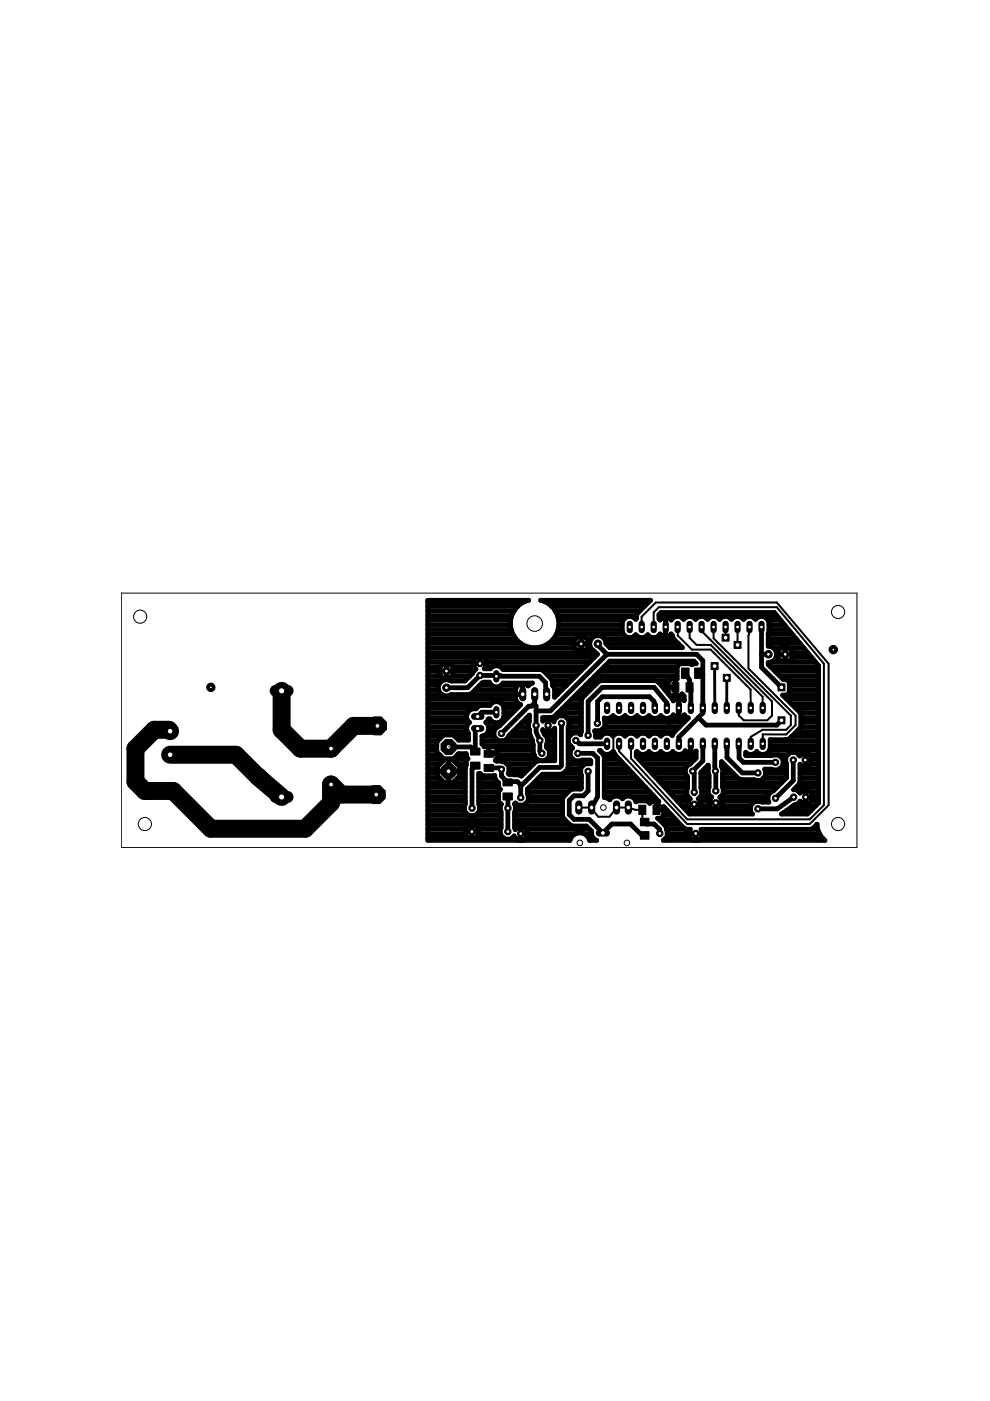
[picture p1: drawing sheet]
<svg xmlns="http://www.w3.org/2000/svg" width="210mm" height="297mm" viewBox="0 0 210 297" stroke-linecap="round" stroke-linejoin="round" font-family="sans-serif">
<g fill="#000" stroke="#000" stroke-width=".21">
<path d="M99.8 158.6h2v1.5h-2zM102.6 159.1h2v1.4h-2zM142.5 144.7h1.4v2h-1.4zM144.5 141.6h1.6v2.2h-1.6zM145.5 144.7h1.4v2h-1.4zM147.3 141.6h1.6v2.2h-1.6zM99.8 161.6h2v1.5h-2zM102.6 162.1h2v1.5h-2zM106.6 168.1h2v1.5h-2zM106.6 165.1h2v1.5h-2zM135.4 170.7h1.5v2h-1.5zM135.8 173.5h1.8v1.6h-1.8z"/>
<path d="M135.8 176.3h1.8v1.6h-1.8zM138.5 170.7h1.4v2h-1.4z"/>
<circle cx="94.7" cy="142.3" r=".87"/>
</g>
<path d="M36.1 155l-.3-.3h-3.1l-4 4v7l2 2h6l8 8h20l5.5-5.5v-3.9l2.1 2.2h7.5M59.7 146.5v8.2l4 4h6.5l4.8-4.8h5M36.1 160h13.9a122.6 122.6 0 0 0 9.7 9" fill="none" stroke="#000" stroke-width="3.8"/>
<g fill="none" stroke="#000" stroke-width="1">
<path d="M90.7 139.4h10.3M90.7 138.4h35.6M90.7 137.4h31.2M90.7 136.4h19.7M90.7 135.4h18.7M90.7 134.5h18.1M90.7 133.5h17.7M90.7 132.5h17.5M90.7 131.5h17.6M90.7 130.5h17.8M90.7 129.5h18.3M90.7 128.6h19.1"/>
<path d="M90.7 127.6h20.5M101.8 139.3v1.4M101.8 139.4h.1M102.5 139.4h23.5M115.5 127.6h22.1M116.3 136.4h5.3M116.9 128.6h19.8M117.3 135.4h4.8M117.7 129.5h18M118 134.5h14.2M118.2 130.5h16.7M118.3 133.5h13.6"/>
<path d="M118.4 131.5h13.7M118.5 132.5h13.4M121.6 136.5h3.2M123.2 134.9v3.2M123.2 137.4h.1M123.2 136.4h.1M123.2 135.4h.1M124.4 135.4h1M124.5 137.4h.8M124.8 136.4h.3M126.8 136.5v.3l1.9 1.9M128.1 135.4h14.7"/>
<path d="M128.5 136.4h15.3M128.7 138.7h19l1.3 1.4v11.1l-5.1 5.1v1.4M128.7 138.7l-12 12h-3M139.7 130.5h25M139.9 134.5a1.59 1.59 0 0 1-2.6 .1 1.57 1.57 0 0 1-2.5 0 1.61 1.61 0 0 1-1.6 .6 1.61 1.61 0 0 1-1.3-1.3v-1.9a1.6 1.6 0 0 1 1.2-1.3 1.6 1.6 0 0 1 1.7 .6l.3-1.2 2.8-2.8h-23.3a5.1 5.1 0 0 1 3 7.9 5.1 5.1 0 0 1-8.4 0 5.1 5.1 0 0 1 2.9-7.9h-21.4v50.9h30.1a2.15 2.15 0 0 1 2.1-1.6 2.15 2.15 0 0 1 2.1 1.6h1.5a1.64 1.64 0 0 1-1.1-2l-1.1-1.1h-2.9a5.1 5.1 0 0 1-2.1-2.1v-3.6l.2-.5 1.4-1.4 .5-.2h1.7l.2-.2-.2-4.2 .9-1h1.3v-.6l-.2-.2-3.2 .2-1-.9v-1.3l.5-.5-.9-1v-1.2l.9-1h1.3l.4 .4v-.5l.2-.2M139.9 134.5l.1-.1a1.42 1.42 0 0 0 2.3 0v.1M139.9 134.5h.1M141.1 130.9v4.1M141.1 132.9h.1M141.1 134.5h.1M141.1 133.5h.1M141.1 132.5h.1"/>
<path d="M141.1 131.5h.1M142.3 134.5h.1M142.3 134.5l.3 .2 .1 .7 2 1.9h-15.4l-.8-.8a1.73 1.73 0 0 0-2.7-1.5 1.73 1.73 0 0 0 .2 3l.7 .7-9.1 9.1v-1.7l-.5-.8M161.5 138.7h1.4M161.5 132.9v8.6l4.2 4.2M162.8 131.5h2.7M162.9 136.4h6.8M162.9 135.4h5.9M162.9 134.5h5.1M163 133.5h4.2M163 132.5h3.4M164 137.4h1.6"/>
<path d="M164.5 139.4h.4M164.6 138.4a1.72 1.72 0 0 1-1.7 2v.5l3.1 3.2h.6l.6 .4 .1 .3v1.9l-.3 .6M164.6 138.4a1.74 1.74 0 0 0-1.7-1.4l.1-5a1.59 1.59 0 0 0-1.2-1.3 1.59 1.59 0 0 0-1.6 .6 1.58 1.58 0 0 0-2.6 0 1.58 1.58 0 0 0-2.5 0 1.58 1.58 0 0 0-2.5 0 1.58 1.58 0 0 0-2.6 0 1.58 1.58 0 0 0-2.5 0 1.58 1.58 0 0 0-2.6 0 1.58 1.58 0 0 0-2.6 .2 1.42 1.42 0 0 0-2.3 0l-.3-.3v-.9l.5-.4h24l9.4 11.2v29.1l-2.4 2.4h-5.5M164.6 138.4h.3M164.9 138.7h3.1M164.9 139.4v-1.3l.9-.9h1.3l.9 .9v1.3M164.9 139.4l.9 .9h1.3l.9-.9M166.5 137.2v3.1M166.5 139.4h.1M166.5 138.4h.1M166.5 137.4h.1M167.3 137.4h3.2"/>
<path d="M168 139.4h4.1M168 138.4h3.3M90.7 152.2h8.3M90.7 147.3h3M90.7 157.1h2.1M90.7 159h1.9M90.7 158.1h1.9M90.7 156.1h3.1M90.7 155.1h8.4M90.7 154.1h8.3M90.7 153.1h8.8M90.7 151.2h8.4"/>
<path d="M90.7 150.2h10.3M90.7 149.2h13.5M90.7 148.2h18.6M90.7 146.3h2.3M90.7 145.3h2.3M90.7 144.3h3.2M90.7 143.3h2.8M90.7 142.3h2.4M90.7 141.4h2.7M90.7 140.4h9.7M93.1 142.3h3.1M94.7 145.8h4.4l2.7-2.6h4.3l-.9 .2h9.2l1.3 1.3v2.3l.2 .2"/>
<path d="M94.7 140.7v3.1M94.7 143.3h.1M94.7 142.3h.1M94.7 141.4h.1M95.4 144.3h3.3M95.8 143.3h3.9M95.9 141.4h4.5M96.2 142.3h4.2M96.4 156.1h3M99 154.1v.7l.4 .7v1.4h-2.2l-1.1-1h-2l-1.5 1.4v2.1l1.5 1.5h2l1.1-1.1h1.6v.5l.4 .5-.4 .6v.8l-.1 .6v7.7l-.2 .2v1.3l.9 .9h1.3l.9-.9v-1.3l-.1-.2v-6.5h.3l.6 .5 2.5-.1 .2 1 .6 .6v.8l.4 .6-.4 .5v1.9l.2 .3 .4 .4-.2 .2 .2 4.8-.2 .2v1.3l.9 .9h1.3l.7-.7 .8 1h1.2l.8-.9v-1.2l-.8-.8h-1.2l-.6 .6-.1-.4v-3.3l.2-.2v-1.3l-.2-.3M100.4 140.7h2.8M100.7 146.3h8.6"/>
<path d="M101 150.2l.4-.4 .5-.2h2a1.59 1.59 0 0 1 1.6-.8 1.59 1.59 0 0 1 1.3 1.2v2a1.58 1.58 0 0 1-1.3 1.3 1.58 1.58 0 0 1-1.6-.9h-.4l-.5 .8 .4 .3 .2 .6M101 150.2a1.71 1.71 0 0 0-1.9 .9 1.71 1.71 0 0 0 .4 2.1l-.3 .3-.2 .6M101.3 154.5l-.5 .5v4.3l-1-.9h-4.4M101.7 145.3h2.5M101.8 140.4h.1M102.2 157.1h10.7M102.2 156.1h2.6M102.5 158.1h10.6M103 153.1h1.7M103.1 141.4h1.4M103.2 140.4h21.9M103.5 155.1h1.3"/>
<path d="M103.6 154.1a1.6 1.6 0 0 1-1.4 2v1.7l.4 .5h2.3l.4 .4 .1 1.9-.2 .4M103.6 154.1h1.9M103.6 158.3v1.5h1.8M103.6 159h.1M105.2 151h-3l-.9 .9M105.4 159h7.7M105.8 153.1h.9M106 141.4h18.1M106.3 145.3h3.5M106.3 149.2h3.7M106.6 141.9l8 .1a6.4 6.4 0 0 1 2.5 2.4v.9M106.6 141.8v.1"/>
<path d="M106.6 141.9a1.6 1.6 0 0 0-2.6-.1h-1.3l.5-.5v-1.2l-.8-.8h-1.2l-.8 .8v1.2l.5 .5-2.3 2.6h-2.9a1.75 1.75 0 0 0-2.8 1.4 1.75 1.75 0 0 0 2.8 1.5h13.6M106.7 152.2h1M106.8 151.2h1.8M106.8 150.2h2.8M107.9 156.1h4.6M108.7 155.1h3.5M109.7 154.1h2.4M109.8 145.3a1.51 1.51 0 0 1 2.2 .1l.9-.6h-6.3a1.57 1.57 0 0 1-1.5 .9 1.57 1.57 0 0 1-1.3-1.1h-1.2l-.4 .2-2.2 2.2-.6 .3M109.8 145.3l-.5 .8v2a1.49 1.49 0 0 0 1.1 1.3l-4.5 4.5h-.2l-.9 1v1.2l.9 1M110.7 153.1h1.4M110.8 144.9v2.3h-1.5M110.8 146.3h.1"/>
<path d="M110.8 145.3h.1M111.7 152.2h.5M111.8 145.3h.3M112.1 153.1v1.4l.1 .1v.9l.3 .5M112.1 153.1l.1-.1v-1.4l-4.3 4.3v.2l-.9 1M112.5 156h.1M112.5 156l.4 1 .2 2.6 .2 .8 .9 .9M113.2 149.2l-.5 .5h-.6l-5.8 5.8M113.2 149.2l.5 .5v5.5l.8 1.8v2.3l.4 .4M113.4 147.2v1.9l-.2 .1M115.1 152.2h2.9M115.2 155.1h.3"/>
<path d="M115.3 142.3h7.8M115.8 156.1h1.8M115.9 158.1h1.7M116 157.1h1.6M116.2 152.4v2.8M116.2 153.8h.1M116.2 155.1h.1M116.2 154.1h.1M116.2 153.1h.1M116.3 143.3h5.8M116.4 159h1.2M116.5 159.1l-.6-.6 .1-2.1-.5-.6-.4-1.1 .5 .5h1.2l.8-.8v6.9h-3.5l-.5 .2-3 3-.6-.2-2-.1-.2-.2"/>
<path d="M116.5 159.1v1.3l-1 .9M116.9 155.1h.7M117.1 144.3h4M117.1 145.3h3M117.6 147.3h.6M117.6 146.3h1.5M118.3 151.2h5M119 153.4v9l-.3 .3h-4.3l-4 4M119.2 150.2h4.1M120.1 152.2h3.2M120.2 149.2h3.1M120.5 154.2v8.5l-.3 .5-.7 .7-.5 .2h-4l-3.2 3.2 .2 2.5-.9 .9h-1.4l-.4-.5-.1 .2"/>
<path d="M120.5 157.1h.1M120.5 159h.4M120.5 158.1h.4M120.5 156.1h.3M120.5 155.1h2.8M120.5 154.1h2.8M120.6 153.1h2.7M121.2 148.2h2.2M122.1 157l.8 .7h5.8M122.2 147.3h2M122.5 159.7h3.2l1 1v8.2l-1.3 2.3M123.2 146.3h2"/>
<path d="M123.9 147.5l3-3 .5-.2h11.2h.5l.5 .3 3 3.6 .2 .4 .4-.4M123.9 147.5h.1M123.9 147.5l-.4 .4-.2 .5v6.7M124.2 145.3h1.9M125.1 144.3h13.4M126.1 155.1h17M126.1 143.3h17.5M126.3 156.1h1.1M126.5 144.9h.1M127.1 142.3h16.5M127.5 159.5l.4 .4 .2 .5v8.7l1.2 .5a1.64 1.64 0 0 1 2.7-.2 1.65 1.65 0 0 1 1.6-.6 1.65 1.65 0 0 1 1.3 1.2l.4-.2h1.8l.7 .5 .6-.4h1.3l-9.2-9.9M127.5 159.5h.1"/>
<path d="M128.1 154.1h16M128.1 141.4h15.5M128.2 153.1h16.9M129.1 140.4h18.2M129.4 152.2h1.2M130.1 159.5h.1M130.1 159.5l.2 .4M130.2 159.5l-.2-.2a1.58 1.58 0 0 1-2.7-.2h-.2l.4 .4M130.3 159.9h.1M130.3 159.9l.2 .1M131.9 152.2h1.2M134.5 152.2h1.1"/>
<path d="M137 152.2h1.2M138.7 144.3h3.1M138.9 150.1l-.2 .2v-1.6l-1-1h-10l-1 1v4.7M139.6 152.2h1.1M140.2 145.3h1.5M141 146.3h.7M141.4 150.1v-1.1l-2.7-3.3h-11l-3 3v7.2M141.7 145.7h1.5M141.8 147.3h.1M142.1 152.2h3.7M142.6 148.2h.6M143.2 144v3.5"/>
<path d="M143.2 148.2l.6-.2 .9 .2M143.2 147.3h.1M143.2 146.3h.1M143.2 145.3h.1M143.2 144.3h.1M143.8 152.2l-.6-.2-.4-.4a1.58 1.58 0 0 1-2.7 .1 1.55 1.55 0 0 1-2.5 0 1.58 1.58 0 0 1-2.5 0 1.58 1.58 0 0 1-2.6 0 1.58 1.58 0 0 1-2.5 0 1.53 1.53 0 0 1-1.9 .5l.1 1.8-.9 .9h-1.2l.2 .4v1h1a1.57 1.57 0 0 1 2.7-.2 1.57 1.57 0 0 1 2.5 0 1.57 1.57 0 0 1 2.6 0 1.57 1.57 0 0 1 2.5 0 1.55 1.55 0 0 1 2.5 0 1.56 1.56 0 0 1 2.4-.1l.2-.5 3.3-3.3-.4-.1-.5-.5-.4 .4-.6 .2M143.9 148v4.2M143.9 150.1h.1M143.9 151.2h.1M143.9 150.2h.1M143.9 149.2h.1M143.9 148.2h.1"/>
<path d="M144.5 147.3h.2M144.7 147.3l.4 .3v.9l-.4-.3M144.7 147.3l-.1-.2-.6 .4h-1.6l-.4-.2-.3-.5v-2.3l.5-.5h1.4v-2.5l.4-.6 .3-.2h2l.4 .2 .4-.2h.5l-.5-.5h-17.8l-11.8 11.7-.5 .2h-1.9v.8l.5-.5h1.2l.7 .7v-.4l.9-.9h1.3l.9 .9v1.3l-.1 .2M144.7 148.2h.4M145.3 142.7l.9 1.5v1.5l.3 .3v4.1M146.5 159h.1M146.5 158.1h.1M146.5 157.7v2.1M148.1 142.7l.9 .4M148.1 152.1l1.6 1.6h15l1-1M149 157.7v3.6l-2.1 2.2 .3 .3v4.2M151.6 157.7l.2 10"/>
<path d="M154.1 157.7v2.9l3.3 3.3h3.3M156.6 157.7l.1 3 .9 .9h6.8M163.1 159h10.5M163.3 157.1h10.3M163.3 158.1h10.3M163.3 141.4h10.3M163.4 140.4h9.5M164.3 142.3h9.3M165.3 143.3h8.3M166.8 148.2h6.8M166.9 156.8v.1M166.9 156.8h-3.6v1.9a1.6 1.6 0 0 1-1.2 1.2 1.6 1.6 0 0 1-1.7-.6 1.53 1.53 0 0 1-2.3 .2l.1 .7h5.4l.2-.1h1.3l.9 .9v1.3l-.9 .9-3-.1 .2 .1v1.3l-.9 1h-1.4l-.1-.2h-2.8l-.5-.2-3.6-3.6a2.28 2.28 0 0 0 .3 1.7l-.1 .8"/>
<path d="M167 147.3l-1.1 .1 3.7 3.7 .2 .4v2.4l-.5 .8M167 147.3h6.6M167 144.3h6.6M167.3 156.7l-.4 .1M167.3 156.7h.1M167.3 146.3h6.3M167.3 145.3h6.3M167.6 156.4l-.3 .3M167.6 156.4h.1M167.8 149.2h5.8M167.9 156.1h5.7M168.7 150.2h4.9"/>
<path d="M168.9 155.1h4.7M169.3 154.7l-1.7 1.7M169.3 154.7h.1M169.7 151.2h3.9M169.7 154.1h3.9M169.8 152.2h3.8M169.8 153.1h3.8M170.7 159.7v2.9M90.7 164h2.1M90.7 177.7h8.8M90.7 176.8h7.9M90.7 175.8h7.9"/>
<path d="M90.7 174.8h15.6M90.7 173.8h15.6M90.7 172.8h8.6M90.7 171.8h7.8M90.7 170.9h7.8M90.7 169.9h8M90.7 168.9h8M90.7 167.9h8M90.7 166.9h8M90.7 165.9h8M90.7 165h2.5M90.7 163h2.1"/>
<path d="M90.7 162h2.6M90.7 161h8.4M90.7 160h2.5M92.8 163.5h4.7M95.1 164h.1M95.1 161.2v4.7M95.1 165h.1M95.1 163h.1M95.1 162h.1M96.9 162h1.9M97 160h1.8M97 165h1.7"/>
<path d="M97.5 164h1.2M97.5 163h1.2M98.6 175.7v1.2l.9 .9h1.1l.9-.9v-1.2M98.6 176.3h2.9M98.6 175.7l.9-.8h1.1l.9 .8M100.1 174.9v2.9M100.1 177.7h.1M100.1 176.8h.1M100.1 175.8h.1M100.6 177.7h6.2M100.8 162.3l-.7 .7v8.3M100.8 172.8h5.5"/>
<path d="M101.5 176.8h4.6M101.5 175.8h4.6M101.5 169.9h4.2M101.5 168.9h4.2M101.5 167.9h4.2M101.5 166.9h4.3M101.5 165.9h4.2M101.5 165h3.4M101.6 171.8h4.5M101.6 170.9h4.5M103.6 162.8h2.4l.3 .3v1.5l1.3 1.3 .2-.2h1.9l.7 .7v2.7M105.2 161l-.2 .2 .3 .2 1.7 .1 .9 1v1.3l-.1 .2"/>
<path d="M105.2 161h8.8M105.4 160h7.8M107.4 162h5.7M107.6 168.9l.1 7.4M107.8 164h3.3M107.9 163h4.2M108.5 177.7h.9M109.1 174.8h11.7M109.1 173.8h10.7M109.1 172.8h10.2M109.2 170.4h-.1M109.2 175.8h.2"/>
<path d="M109.3 171.8h10M109.3 170.9h10M110.4 176.7h1.4M110.4 175.3v2.9M110.4 177.7h.1M110.4 176.8h.1M110.4 175.8h.1M111.4 177.7h9.6M111.5 175.8h13.5M111.8 176.8h10.3M111.8 167.9h8.7M111.9 169.9h7.4"/>
<path d="M112 168.9h7.5M112.2 166.9h11.1M113.2 165.9h10.1M114.2 165h9.1M115.8 161h1.8M116.5 160h1.1M119.4 164h3.7M119.9 163.5h.1M120.3 163h2.8M120.5 162h3.5M120.5 161h1.1M120.5 160h.4"/>
<path d="M123.8 176.8h1.6M124.7 163.5v4.2l-1 1h-2l-1 1v3l1 1h3.2l2.9 2.9 1.9-1.9h4l2.4 2.4h.6M124.8 177.7h1M128 160h2.4M128.1 164h6M128.1 167.9h9.7M128.1 166.9h8.8M128.1 165.9h7.9M128.1 165h6.9M128.1 163h5.1M128.1 162h4.2M128.1 161h3.3"/>
<path d="M128.1 168.9h2.1M131.3 168.9h1.4M133.8 168.9h4.9M134.8 169.9h.3M134.9 160h12.7M135.5 161h11.8M136.4 162h9.9M136.7 174.3l.4 .4h1.6l1.2 1.2v.8M137.3 169.9h2.3M137.3 163h8.1M138.2 164h7.2M139.1 165h6.7"/>
<path d="M139.2 171.7h1.5M139.2 169.9v1.8M139.2 170.9h.1M139.8 173.8h3.5M140 165.9h5.8M140.7 172.8h1.7M140.7 171.8h.8M140.8 174.8h3.4M140.9 166.9h4.9M141.1 177.7h5.4M141.3 175.8h4M141.5 176.8h4.6"/>
<path d="M141.9 167.9h3.7M142.8 168.9h3.1M143.7 169.9h2.1M144.6 170.9h1.2M144.7 175.3l-4-4.3-.1 2.1-.4 .3-.8 .1 .5 .4a3.3 3.3 0 0 1 1.6 3.5l-.9 .8h34.3l-1-1.1M144.7 175.3h.1M144.7 175.3l.4 .3M145.1 175.6v.1M145.1 175.7l.3 .1M145.4 175.8h1l-.3 .3v1.2l.8 .8h1.2l.8-.8v-1.2l-.3-.3h23.3l.4-.1 .9-.9 .2 1.2M145.5 175.8h.1M145.5 171.8h1"/>
<path d="M145.8 170.5h2.8M146.1 176.7h2.8M146.3 162l1.3-1.3v-1.5a1.41 1.41 0 0 1-2.3 0 1.58 1.58 0 0 1-2.6 .1 1.57 1.57 0 0 1-2.6 0 1.55 1.55 0 0 1-2.5 0 1.58 1.58 0 0 1-2.5 0l-.2 .2v.9l11.3 12.2h13.4l-.5-.5v-1.3M146.3 162a1.53 1.53 0 0 0-.5 2.6l-.2 4 .7 .8-.5 .5v1.2l.8 .8h1.2l.8-.8v-1.2l-.6-.5 .8-.8-.2-4.9 1.5-1.5v1.6l.2 .6v2.5l-.1 .1v1.3l.7 .8-.6 .5v1.2l.9 .8h1.2l.8-.8v-1.2l-.6-.5 .7-.8-.1-4.3M147.2 170.5v1.4M147.2 171.8h.1M147.2 170.9h.1M147.5 176.7v1.4M147.5 177.7h.1M147.5 176.8h.1M147.9 171.8h11.2M148.5 177.7h26"/>
<path d="M148.5 168.9h2.2M148.6 169.9h1.7M148.6 164h1.6M148.6 170.9h1.8M148.6 166.9h1.7M148.6 165.9h1.7M148.6 165h1.7M148.8 167.9h1.4M148.9 176.8h24.9M149.4 163h.8M150.3 170.2h2.9M151.8 170.2v1.4"/>
<path d="M151.8 170.9h.1M152.8 168.9h10.1M153 162h.5M153.1 170.9h6M153.2 164h2.3M153.2 169.9h9.7M153.2 165.9h12.5M153.2 165h3.3M153.2 163h1.3M153.2 166.9h11.6M153.3 167.9h10.3M158.1 160h9"/>
<path d="M161.8 165h4.9M162.3 164h4.5M162.9 169.9v-1.3l.9-.9h.2l2.8-2.8v-3l-.2-.1v-1.3l.9-.9h1.3l.8 .7 .5-.6h1.2l.8 .8v1.2l-.8 .9h-1.2l-.5-.6v3.8l-.2 .5-1.1 1.1h.6l.8 .8 .5-.6h1.2l.8 .8v1.2l-.8 .8h-1.2l-.5-.5-.8 .7h-.4l-2.8 2M162.9 169.9l.1 .2-3-.2-.9 .9M165.3 163h1.5M165.7 172.6h.1M166 162h.8M166 161h.6M166.8 171.8h5.2M168.1 170.9h4.9M168.2 161.1v4.4l-3.8 3.7M168.3 169l-3.5 2.5h-4.1"/>
<path d="M168.8 166.9h4.8M169.3 160h.5M169.4 167.9h.5M169.5 165.9h4.1M169.6 164h4M169.6 165h4M169.6 163h4M170.7 161.1h1.4M170.7 162h.1M170.7 161h.1M170.7 160h.1M170.8 167.6v2.8"/>
<path d="M170.8 169h1.4M170.8 169.9h.1M170.8 168.9h.1M170.8 167.9h.1M171.6 160h2M171.7 167.9h1.9M171.9 162h1.7M172 169.9h1.6M172 175.8h1.4M172.1 161h1.5M172.2 168.9h1.4M173.2 174.8h.1"/>
<path d="M173.4 176h.1M173.4 176l.5 1.1M173.9 177.1h.1"/>
<circle cx="123.2" cy="136.5" r="1.7"/>
<circle cx="94.7" cy="142.3" r="1.68"/>
<circle cx="95.1" cy="163.5" r="2.54"/>
</g>
<path d="M136.1 132.9l-.1-2.2 3-3h25.7l11 13v30l-4 4h-26l-14.4-15.4v-1.6M138.6 132.9v-3.1l1.1-1.1h25l10 12v30l-3 3h-26l-11.9-12.9v-3.1M143.7 132.9v1.8l3 3h4l8.4 8.5 .1 3.9M146.2 132.9v2.4l1.5 1.4h3l11 11v2.4M148.8 132.9v.9l14.9 14.9v3l-1 1h-5l-1.1-1v-1.6M151.3 132.9v2.4l16.4 16.4v2l-1 1h-5l-2.5 1.5v1.5M153.8 132.9v2.3M156.4 132.9v3.8M158.9 132.9v1.1l-.2 .7v7l10 10v2l-2 2h-5v2M143.9 150.1l-.2 .2v1.4l-3.6 3.6h-9.9l-.2 5.1 6 6 9.7 10.3h1.8M122.7 171.2h2.7v.2l1.5 1.8h2.3l1.5-2h2.5l1.5 .5h1.5v2.1l.5 .5" fill="none" stroke="#000" stroke-width=".42"/>
<path d="M151.5 141.2l.1 8.9M154.1 143.7v6.4" fill="none" stroke="#000" stroke-width=".61"/>
<circle cx="94.7" cy="142.3" r=".4" fill="#fff" stroke="#000" stroke-width=".21"/>
<circle cx="94.7" cy="145.8" r=".8" fill="#000" stroke="#000" stroke-width=".21"/>
<circle cx="94.7" cy="145.8" r=".4" fill="#fff" stroke="#000" stroke-width=".21"/>
<path d="M35.2 155h1.8" fill="none" stroke="#000" stroke-width="1.8"/>
<circle cx="36.1" cy="155" r=".59" fill="#fff" stroke="#000" stroke-width=".21"/>
<path d="M35.2 160h1.8" fill="none" stroke="#000" stroke-width="1.8"/>
<circle cx="36.1" cy="160" r=".59" fill="#fff" stroke="#000" stroke-width=".21"/>
<path d="M69.4 166.3h1.6" fill="none" stroke="#000" stroke-width="1.5"/>
<circle cx="70.2" cy="166.3" r=".51" fill="#fff" stroke="#000" stroke-width=".21"/>
<path d="M69.4 158.7h1.6" fill="none" stroke="#000" stroke-width="1.5"/>
<circle cx="70.2" cy="158.7" r=".51" fill="#fff" stroke="#000" stroke-width=".21"/>
<circle cx="80" cy="153.9" r="2.06" fill="#000" stroke="#000" stroke-width=".21"/>
<circle cx="80" cy="153.9" r=".51" fill="#fff" stroke="#000" stroke-width=".21"/>
<circle cx="79.8" cy="168.5" r="2.06" fill="#000" stroke="#000" stroke-width=".21"/>
<circle cx="79.8" cy="168.5" r=".51" fill="#fff" stroke="#000" stroke-width=".21"/>
<circle cx="95.1" cy="158.4" r="1.72" fill="#000" stroke="#000" stroke-width=".21"/>
<circle cx="95.1" cy="158.4" r=".51" fill="#fff" stroke="#000" stroke-width=".21"/>
<circle cx="95.1" cy="163.5" r="1.72" fill="#000" stroke="#000" stroke-width=".21"/>
<circle cx="95.1" cy="163.5" r=".51" fill="#fff" stroke="#000" stroke-width=".21"/>
<path d="M105.2 142.7v1.4" fill="none" stroke="#000" stroke-width="1.3"/>
<circle cx="105.2" cy="143.4" r=".4" fill="#fff" stroke="#000" stroke-width=".21"/>
<path d="M105.2 150.3v1.4" fill="none" stroke="#000" stroke-width="1.3"/>
<circle cx="105.2" cy="151" r=".4" fill="#fff" stroke="#000" stroke-width=".21"/>
<circle cx="101.8" cy="143.2" r=".71" fill="#000" stroke="#000" stroke-width=".21"/>
<circle cx="101.8" cy="143.2" r=".4" fill="#fff" stroke="#000" stroke-width=".21"/>
<circle cx="101.8" cy="140.7" r=".71" fill="#000" stroke="#000" stroke-width=".21"/>
<circle cx="101.8" cy="140.7" r=".4" fill="#fff" stroke="#000" stroke-width=".21"/>
<circle cx="107.7" cy="171.3" r=".71" fill="#000" stroke="#000" stroke-width=".21"/>
<circle cx="107.7" cy="171.3" r=".4" fill="#fff" stroke="#000" stroke-width=".21"/>
<circle cx="100.1" cy="171.3" r=".71" fill="#000" stroke="#000" stroke-width=".21"/>
<circle cx="100.1" cy="171.3" r=".4" fill="#fff" stroke="#000" stroke-width=".21"/>
<circle cx="100.1" cy="176.3" r=".71" fill="#000" stroke="#000" stroke-width=".21"/>
<circle cx="100.1" cy="176.3" r=".4" fill="#fff" stroke="#000" stroke-width=".21"/>
<circle cx="107.7" cy="176.3" r=".71" fill="#000" stroke="#000" stroke-width=".21"/>
<circle cx="107.7" cy="176.3" r=".4" fill="#fff" stroke="#000" stroke-width=".21"/>
<circle cx="126.7" cy="153.4" r=".71" fill="#000" stroke="#000" stroke-width=".21"/>
<circle cx="126.7" cy="153.4" r=".4" fill="#fff" stroke="#000" stroke-width=".21"/>
<circle cx="119" cy="153.4" r=".71" fill="#000" stroke="#000" stroke-width=".21"/>
<circle cx="119" cy="153.4" r=".4" fill="#fff" stroke="#000" stroke-width=".21"/>
<circle cx="106.3" cy="155.5" r=".71" fill="#000" stroke="#000" stroke-width=".21"/>
<circle cx="106.3" cy="155.5" r=".4" fill="#fff" stroke="#000" stroke-width=".21"/>
<circle cx="106.3" cy="163.1" r=".71" fill="#000" stroke="#000" stroke-width=".21"/>
<circle cx="106.3" cy="163.1" r=".4" fill="#fff" stroke="#000" stroke-width=".21"/>
<circle cx="110.4" cy="169.1" r=".71" fill="#000" stroke="#000" stroke-width=".21"/>
<circle cx="110.4" cy="169.1" r=".4" fill="#fff" stroke="#000" stroke-width=".21"/>
<circle cx="110.4" cy="176.7" r=".71" fill="#000" stroke="#000" stroke-width=".21"/>
<circle cx="110.4" cy="176.7" r=".4" fill="#fff" stroke="#000" stroke-width=".21"/>
<path d="M128.7 157v1.4" fill="none" stroke="#000" stroke-width="1.3"/>
<circle cx="128.7" cy="157.7" r=".4" fill="#fff" stroke="#000" stroke-width=".21"/>
<path d="M131.3 157v1.4" fill="none" stroke="#000" stroke-width="1.3"/>
<circle cx="131.3" cy="157.7" r=".4" fill="#fff" stroke="#000" stroke-width=".21"/>
<path d="M143.9 157v1.4" fill="none" stroke="#000" stroke-width="1.3"/>
<circle cx="143.9" cy="157.7" r=".4" fill="#fff" stroke="#000" stroke-width=".21"/>
<path d="M146.5 157v1.4" fill="none" stroke="#000" stroke-width="1.3"/>
<circle cx="146.5" cy="157.7" r=".4" fill="#fff" stroke="#000" stroke-width=".21"/>
<path d="M133.8 157v1.4" fill="none" stroke="#000" stroke-width="1.3"/>
<circle cx="133.8" cy="157.7" r=".4" fill="#fff" stroke="#000" stroke-width=".21"/>
<path d="M136.3 157v1.4" fill="none" stroke="#000" stroke-width="1.3"/>
<circle cx="136.3" cy="157.7" r=".4" fill="#fff" stroke="#000" stroke-width=".21"/>
<path d="M141.4 157v1.4" fill="none" stroke="#000" stroke-width="1.3"/>
<circle cx="141.4" cy="157.7" r=".4" fill="#fff" stroke="#000" stroke-width=".21"/>
<path d="M138.9 157v1.4" fill="none" stroke="#000" stroke-width="1.3"/>
<circle cx="138.9" cy="157.7" r=".4" fill="#fff" stroke="#000" stroke-width=".21"/>
<path d="M149 157v1.4" fill="none" stroke="#000" stroke-width="1.3"/>
<circle cx="149" cy="157.7" r=".4" fill="#fff" stroke="#000" stroke-width=".21"/>
<path d="M151.6 157v1.4" fill="none" stroke="#000" stroke-width="1.3"/>
<circle cx="151.6" cy="157.7" r=".4" fill="#fff" stroke="#000" stroke-width=".21"/>
<path d="M154.1 157v1.4" fill="none" stroke="#000" stroke-width="1.3"/>
<circle cx="154.1" cy="157.7" r=".4" fill="#fff" stroke="#000" stroke-width=".21"/>
<path d="M156.6 157v1.4" fill="none" stroke="#000" stroke-width="1.3"/>
<circle cx="156.6" cy="157.7" r=".4" fill="#fff" stroke="#000" stroke-width=".21"/>
<path d="M159.2 157v1.4" fill="none" stroke="#000" stroke-width="1.3"/>
<circle cx="159.2" cy="157.7" r=".4" fill="#fff" stroke="#000" stroke-width=".21"/>
<path d="M161.7 157v1.4" fill="none" stroke="#000" stroke-width="1.3"/>
<circle cx="161.7" cy="157.7" r=".4" fill="#fff" stroke="#000" stroke-width=".21"/>
<path d="M161.7 149.4v1.3" fill="none" stroke="#000" stroke-width="1.3"/>
<circle cx="161.7" cy="150.1" r=".4" fill="#fff" stroke="#000" stroke-width=".21"/>
<path d="M159.2 149.4v1.3" fill="none" stroke="#000" stroke-width="1.3"/>
<circle cx="159.2" cy="150.1" r=".4" fill="#fff" stroke="#000" stroke-width=".21"/>
<path d="M156.6 149.4v1.3" fill="none" stroke="#000" stroke-width="1.3"/>
<circle cx="156.6" cy="150.1" r=".4" fill="#fff" stroke="#000" stroke-width=".21"/>
<path d="M154.1 149.4v1.3" fill="none" stroke="#000" stroke-width="1.3"/>
<circle cx="154.1" cy="150.1" r=".4" fill="#fff" stroke="#000" stroke-width=".21"/>
<path d="M151.6 149.4v1.3" fill="none" stroke="#000" stroke-width="1.3"/>
<circle cx="151.6" cy="150.1" r=".4" fill="#fff" stroke="#000" stroke-width=".21"/>
<path d="M149 149.4v1.3" fill="none" stroke="#000" stroke-width="1.3"/>
<circle cx="149" cy="150.1" r=".4" fill="#fff" stroke="#000" stroke-width=".21"/>
<path d="M146.5 149.4v1.3" fill="none" stroke="#000" stroke-width="1.3"/>
<circle cx="146.5" cy="150.1" r=".4" fill="#fff" stroke="#000" stroke-width=".21"/>
<path d="M143.9 149.4v1.3" fill="none" stroke="#000" stroke-width="1.3"/>
<circle cx="143.9" cy="150.1" r=".4" fill="#fff" stroke="#000" stroke-width=".21"/>
<path d="M141.4 149.4v1.3" fill="none" stroke="#000" stroke-width="1.3"/>
<circle cx="141.4" cy="150.1" r=".4" fill="#fff" stroke="#000" stroke-width=".21"/>
<path d="M138.9 149.4v1.3" fill="none" stroke="#000" stroke-width="1.3"/>
<circle cx="138.9" cy="150.1" r=".4" fill="#fff" stroke="#000" stroke-width=".21"/>
<path d="M136.3 149.4v1.3" fill="none" stroke="#000" stroke-width="1.3"/>
<circle cx="136.3" cy="150.1" r=".4" fill="#fff" stroke="#000" stroke-width=".21"/>
<path d="M133.8 149.4v1.3" fill="none" stroke="#000" stroke-width="1.3"/>
<circle cx="133.8" cy="150.1" r=".4" fill="#fff" stroke="#000" stroke-width=".21"/>
<path d="M131.3 149.4v1.3" fill="none" stroke="#000" stroke-width="1.3"/>
<circle cx="131.3" cy="150.1" r=".4" fill="#fff" stroke="#000" stroke-width=".21"/>
<path d="M128.7 149.4v1.3" fill="none" stroke="#000" stroke-width="1.3"/>
<circle cx="128.7" cy="150.1" r=".4" fill="#fff" stroke="#000" stroke-width=".21"/>
<circle cx="151.7" cy="163.5" r=".66" fill="#000" stroke="#000" stroke-width=".21"/>
<circle cx="151.7" cy="163.5" r=".4" fill="#fff" stroke="#000" stroke-width=".21"/>
<circle cx="146.9" cy="163.5" r=".66" fill="#000" stroke="#000" stroke-width=".21"/>
<circle cx="146.9" cy="163.5" r=".4" fill="#fff" stroke="#000" stroke-width=".21"/>
<circle cx="122.1" cy="157" r=".71" fill="#000" stroke="#000" stroke-width=".21"/>
<circle cx="122.1" cy="157" r=".4" fill="#fff" stroke="#000" stroke-width=".21"/>
<circle cx="114.5" cy="157" r=".71" fill="#000" stroke="#000" stroke-width=".21"/>
<circle cx="114.5" cy="157" r=".4" fill="#fff" stroke="#000" stroke-width=".21"/>
<circle cx="147.2" cy="168" r=".71" fill="#000" stroke="#000" stroke-width=".21"/>
<circle cx="147.2" cy="168" r=".4" fill="#fff" stroke="#000" stroke-width=".21"/>
<circle cx="147.2" cy="170.5" r=".71" fill="#000" stroke="#000" stroke-width=".21"/>
<circle cx="147.2" cy="170.5" r=".4" fill="#fff" stroke="#000" stroke-width=".21"/>
<circle cx="151.8" cy="170.2" r=".71" fill="#000" stroke="#000" stroke-width=".21"/>
<circle cx="151.8" cy="170.2" r=".4" fill="#fff" stroke="#000" stroke-width=".21"/>
<circle cx="151.8" cy="167.7" r=".71" fill="#000" stroke="#000" stroke-width=".21"/>
<circle cx="151.8" cy="167.7" r=".4" fill="#fff" stroke="#000" stroke-width=".21"/>
<path d="M133.5 132.3v1.3" fill="none" stroke="#000" stroke-width="1.3"/>
<circle cx="133.5" cy="132.9" r=".4" fill="#fff" stroke="#000" stroke-width=".21"/>
<path d="M136.1 132.3v1.3" fill="none" stroke="#000" stroke-width="1.3"/>
<circle cx="136.1" cy="132.9" r=".4" fill="#fff" stroke="#000" stroke-width=".21"/>
<path d="M138.6 132.3v1.3" fill="none" stroke="#000" stroke-width="1.3"/>
<circle cx="138.6" cy="132.9" r=".4" fill="#fff" stroke="#000" stroke-width=".21"/>
<path d="M141.1 132.3v1.3" fill="none" stroke="#000" stroke-width="1.3"/>
<circle cx="141.1" cy="132.9" r=".4" fill="#fff" stroke="#000" stroke-width=".21"/>
<path d="M143.7 132.3v1.3" fill="none" stroke="#000" stroke-width="1.3"/>
<circle cx="143.7" cy="132.9" r=".4" fill="#fff" stroke="#000" stroke-width=".21"/>
<path d="M146.2 132.3v1.3" fill="none" stroke="#000" stroke-width="1.3"/>
<circle cx="146.2" cy="132.9" r=".4" fill="#fff" stroke="#000" stroke-width=".21"/>
<path d="M148.8 132.3v1.3" fill="none" stroke="#000" stroke-width="1.3"/>
<circle cx="148.8" cy="132.9" r=".4" fill="#fff" stroke="#000" stroke-width=".21"/>
<path d="M151.3 132.3v1.3" fill="none" stroke="#000" stroke-width="1.3"/>
<circle cx="151.3" cy="132.9" r=".4" fill="#fff" stroke="#000" stroke-width=".21"/>
<path d="M153.8 132.3v1.3" fill="none" stroke="#000" stroke-width="1.3"/>
<circle cx="153.8" cy="132.9" r=".4" fill="#fff" stroke="#000" stroke-width=".21"/>
<path d="M156.4 132.3v1.3" fill="none" stroke="#000" stroke-width="1.3"/>
<circle cx="156.4" cy="132.9" r=".4" fill="#fff" stroke="#000" stroke-width=".21"/>
<path d="M158.9 132.3v1.3" fill="none" stroke="#000" stroke-width="1.3"/>
<circle cx="158.9" cy="132.9" r=".4" fill="#fff" stroke="#000" stroke-width=".21"/>
<path d="M161.5 132.3v1.3" fill="none" stroke="#000" stroke-width="1.3"/>
<circle cx="161.5" cy="132.9" r=".4" fill="#fff" stroke="#000" stroke-width=".21"/>
<path d="M110.8 146.4v1.6" fill="none" stroke="#000" stroke-width="1.5"/>
<circle cx="110.8" cy="147.2" r=".51" fill="#fff" stroke="#000" stroke-width=".21"/>
<path d="M113.4 146.4v1.6" fill="none" stroke="#000" stroke-width="1.5"/>
<circle cx="113.4" cy="147.2" r=".51" fill="#fff" stroke="#000" stroke-width=".21"/>
<path d="M115.9 146.4v1.6" fill="none" stroke="#000" stroke-width="1.5"/>
<circle cx="115.9" cy="147.2" r=".51" fill="#fff" stroke="#000" stroke-width=".21"/>
<circle cx="123.2" cy="136.5" r=".87" fill="#000" stroke="#000" stroke-width=".21"/>
<circle cx="123.2" cy="136.5" r=".4" fill="#fff" stroke="#000" stroke-width=".21"/>
<circle cx="126.8" cy="136.5" r=".8" fill="#000" stroke="#000" stroke-width=".21"/>
<circle cx="126.8" cy="136.5" r=".4" fill="#fff" stroke="#000" stroke-width=".21"/>
<circle cx="113.7" cy="153.8" r=".71" fill="#000" stroke="#000" stroke-width=".21"/>
<circle cx="113.7" cy="153.8" r=".4" fill="#fff" stroke="#000" stroke-width=".21"/>
<circle cx="116.2" cy="153.8" r=".71" fill="#000" stroke="#000" stroke-width=".21"/>
<circle cx="116.2" cy="153.8" r=".4" fill="#fff" stroke="#000" stroke-width=".21"/>
<circle cx="168.3" cy="169" r=".71" fill="#000" stroke="#000" stroke-width=".21"/>
<circle cx="168.3" cy="169" r=".4" fill="#fff" stroke="#000" stroke-width=".21"/>
<circle cx="170.8" cy="169" r=".71" fill="#000" stroke="#000" stroke-width=".21"/>
<circle cx="170.8" cy="169" r=".4" fill="#fff" stroke="#000" stroke-width=".21"/>
<circle cx="168.2" cy="161.1" r=".71" fill="#000" stroke="#000" stroke-width=".21"/>
<circle cx="168.2" cy="161.1" r=".4" fill="#fff" stroke="#000" stroke-width=".21"/>
<circle cx="170.7" cy="161.1" r=".71" fill="#000" stroke="#000" stroke-width=".21"/>
<circle cx="170.7" cy="161.1" r=".4" fill="#fff" stroke="#000" stroke-width=".21"/>
<circle cx="164.4" cy="169.2" r=".71" fill="#000" stroke="#000" stroke-width=".21"/>
<circle cx="164.4" cy="169.2" r=".4" fill="#fff" stroke="#000" stroke-width=".21"/>
<circle cx="164.4" cy="161.6" r=".71" fill="#000" stroke="#000" stroke-width=".21"/>
<circle cx="164.4" cy="161.6" r=".4" fill="#fff" stroke="#000" stroke-width=".21"/>
<circle cx="160.7" cy="171.5" r=".71" fill="#000" stroke="#000" stroke-width=".21"/>
<circle cx="160.7" cy="171.5" r=".4" fill="#fff" stroke="#000" stroke-width=".21"/>
<circle cx="160.7" cy="163.9" r=".71" fill="#000" stroke="#000" stroke-width=".21"/>
<circle cx="160.7" cy="163.9" r=".4" fill="#fff" stroke="#000" stroke-width=".21"/>
<path d="M100.6 154.5h1.4" fill="none" stroke="#000" stroke-width="1.4"/>
<circle cx="101.3" cy="154.5" r=".47" fill="#fff" stroke="#000" stroke-width=".21"/>
<path d="M100.6 151.9h1.4" fill="none" stroke="#000" stroke-width="1.4"/>
<circle cx="101.3" cy="151.9" r=".47" fill="#fff" stroke="#000" stroke-width=".21"/>
<path d="M58.4 169h2.6" fill="none" stroke="#000" stroke-width="2.5"/>
<circle cx="59.7" cy="169" r=".66" fill="#fff" stroke="#000" stroke-width=".21"/>
<path d="M58.4 146.5h2.6" fill="none" stroke="#000" stroke-width="2.5"/>
<circle cx="59.7" cy="146.5" r=".66" fill="#fff" stroke="#000" stroke-width=".21"/>
<circle cx="114.9" cy="159.7" r=".71" fill="#000" stroke="#000" stroke-width=".21"/>
<circle cx="114.9" cy="159.7" r=".4" fill="#fff" stroke="#000" stroke-width=".21"/>
<circle cx="122.5" cy="159.7" r=".71" fill="#000" stroke="#000" stroke-width=".21"/>
<circle cx="122.5" cy="159.7" r=".4" fill="#fff" stroke="#000" stroke-width=".21"/>
<circle cx="139.9" cy="176.7" r=".71" fill="#000" stroke="#000" stroke-width=".21"/>
<circle cx="139.9" cy="176.7" r=".4" fill="#fff" stroke="#000" stroke-width=".21"/>
<circle cx="147.5" cy="176.7" r=".71" fill="#000" stroke="#000" stroke-width=".21"/>
<circle cx="147.5" cy="176.7" r=".4" fill="#fff" stroke="#000" stroke-width=".21"/>
<path d="M127.1 176.6h1.5" fill="none" stroke="#000" stroke-width="1.5"/>
<circle cx="127.8" cy="176.6" r=".51" fill="#fff" stroke="#000" stroke-width=".21"/>
<path d="M122.7 170.5v1.5" fill="none" stroke="#000" stroke-width="1.5"/>
<circle cx="122.7" cy="171.2" r=".51" fill="#fff" stroke="#000" stroke-width=".21"/>
<path d="M133.2 170.5v1.5" fill="none" stroke="#000" stroke-width="1.5"/>
<circle cx="133.2" cy="171.2" r=".51" fill="#fff" stroke="#000" stroke-width=".21"/>
<path d="M130.7 170.5v1.5" fill="none" stroke="#000" stroke-width="1.5"/>
<circle cx="130.7" cy="171.2" r=".51" fill="#fff" stroke="#000" stroke-width=".21"/>
<path d="M125.4 170.5v1.5" fill="none" stroke="#000" stroke-width="1.5"/>
<circle cx="125.4" cy="171.2" r=".51" fill="#fff" stroke="#000" stroke-width=".21"/>
<circle cx="124.7" cy="163.5" r=".71" fill="#000" stroke="#000" stroke-width=".21"/>
<circle cx="124.7" cy="163.5" r=".4" fill="#fff" stroke="#000" stroke-width=".21"/>
<circle cx="124.7" cy="155.9" r=".71" fill="#000" stroke="#000" stroke-width=".21"/>
<circle cx="124.7" cy="155.9" r=".4" fill="#fff" stroke="#000" stroke-width=".21"/>
<circle cx="166.5" cy="138.7" r=".87" fill="#000" stroke="#000" stroke-width=".21"/>
<circle cx="166.5" cy="138.7" r=".4" fill="#fff" stroke="#000" stroke-width=".21"/>
<circle cx="162.9" cy="138.7" r=".8" fill="#000" stroke="#000" stroke-width=".21"/>
<circle cx="162.9" cy="138.7" r=".4" fill="#fff" stroke="#000" stroke-width=".21"/>
<path d="M150.8 140.5h1.5v1.5h-1.5z" fill="#000" stroke="#000" stroke-width=".21"/>
<circle cx="151.5" cy="141.2" r=".51" fill="#fff" stroke="#000" stroke-width=".21"/>
<path d="M153.1 134.5h1.5v1.4h-1.5z" fill="#000" stroke="#000" stroke-width=".21"/>
<circle cx="153.8" cy="135.2" r=".51" fill="#fff" stroke="#000" stroke-width=".21"/>
<path d="M153.4 143h1.4v1.5h-1.4z" fill="#000" stroke="#000" stroke-width=".21"/>
<circle cx="154.1" cy="143.7" r=".51" fill="#fff" stroke="#000" stroke-width=".21"/>
<path d="M155.6 136h1.5v1.5h-1.5z" fill="#000" stroke="#000" stroke-width=".21"/>
<circle cx="156.4" cy="136.7" r=".51" fill="#fff" stroke="#000" stroke-width=".21"/>
<path d="M165 145h1.4v1.5h-1.4z" fill="#000" stroke="#000" stroke-width=".21"/>
<circle cx="165.7" cy="145.7" r=".51" fill="#fff" stroke="#000" stroke-width=".21"/>
<path d="M165 152h1.4v1.5h-1.4z" fill="#000" stroke="#000" stroke-width=".21"/>
<circle cx="165.7" cy="152.7" r=".51" fill="#fff" stroke="#000" stroke-width=".21"/>
<circle cx="176.7" cy="137.7" r=".89" fill="#000" stroke="#000" stroke-width=".21"/>
<circle cx="176.7" cy="137.7" r=".3" fill="#fff" stroke="#000" stroke-width=".21"/>
<circle cx="44.7" cy="145.7" r=".89" fill="#000" stroke="#000" stroke-width=".21"/>
<circle cx="44.7" cy="145.7" r=".3" fill="#fff" stroke="#000" stroke-width=".21"/>
<g fill="none" stroke="#000" stroke-width=".21">
<path d="M25.7 125.8h156v53.9h-156zM95.1 158.4h.3"/>
<circle cx="29.7" cy="130.7" r="1.4"/>
<circle cx="113.4" cy="132.2" r="1.65"/>
<circle cx="177.7" cy="129.8" r="1.4"/>
<circle cx="30.7" cy="174.7" r="1.4"/>
<circle cx="122.9" cy="178.7" r=".59"/>
<circle cx="127.9" cy="171.2" r=".59"/>
<circle cx="132.9" cy="178.7" r=".59"/>
<circle cx="177.7" cy="174.7" r="1.4"/>
</g>
</svg>
